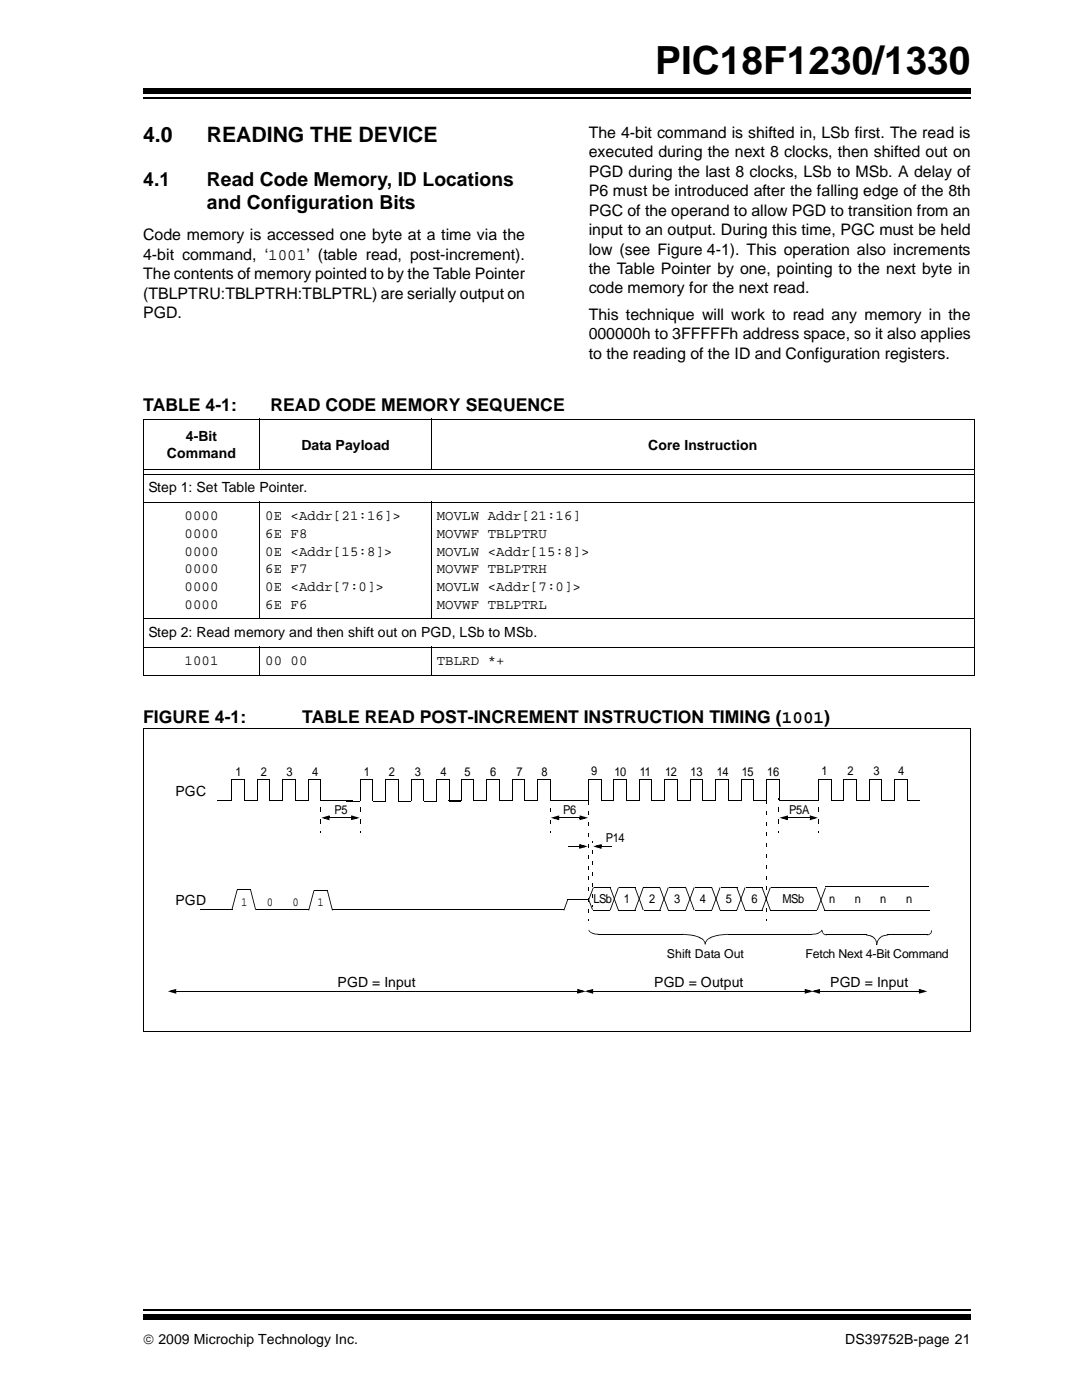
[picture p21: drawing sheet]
<svg xmlns="http://www.w3.org/2000/svg" width="216mm" height="279mm" viewBox="0 0 216 279" stroke-linecap="round" stroke-linejoin="round" font-family="sans-serif">
<defs><g id="words">
<text font-size="7.7" x="130.7" y="14.7">PIC18F1230/1330</text>
<g font-size="4.2">
<text x="28.6" y="28.3">4.0</text>
<text x="41.3" y="28.3">READING THE DEVICE</text>
</g>
<g font-size="3.9">
<text x="28.6" y="37.2">4.1</text>
<text x="41.3" y="41.8">and Configuration Bits</text>
<text x="41.3" y="37.2">Read Code Memory, ID Locations</text>
</g>
<g font-size="3.5">
<text x="28.6" y="82.1">TABLE 4-1:</text>
<text x="54" y="82.1">READ CODE MEMORY SEQUENCE</text>
<text x="28.6" y="144.2">FIGURE 4-1:</text>
<text x="60.3" y="144.2">TABLE READ POST-INCREMENT INSTRUCTION TIMING (1001)</text>
</g>
<g font-size="3.2">
<text x="117.5" y="27.5">The 4-bit command is shifted in, LSb first. The read is</text>
<text x="117.5" y="31.4">executed during the next 8 clocks, then shifted out on</text>
<text x="117.5" y="35.3">PGD during the last 8 clocks, LSb to MSb. A delay of</text>
<text x="117.5" y="39.2">P6 must be introduced after the falling edge of the 8th</text>
<text x="28.6" y="48">Code memory is accessed one byte at a time via the</text>
<text x="117.5" y="43.1">PGC of the operand to allow PGD to transition from an</text>
<text x="117.5" y="46.9">input to an output. During this time, PGC must be held</text>
<text x="28.6" y="51.9">4-bit command, ‘1001’ (table read, post-increment).</text>
<text x="117.5" y="50.8">low (see Figure 4-1). This operation also increments</text>
<text x="28.6" y="55.8">The contents of memory pointed to by the Table Pointer</text>
<text x="28.6" y="59.6">(TBLPTRU:TBLPTRH:TBLPTRL) are serially output on</text>
<text x="117.5" y="54.7">the Table Pointer by one, pointing to the next byte in</text>
<text x="117.5" y="58.6">code memory for the next read.</text>
<text x="28.6" y="63.5">PGD.</text>
<text x="117.5" y="63.9">This technique will work to read any memory in the</text>
<text x="117.5" y="67.7">000000h to 3FFFFFh address space, so it also applies</text>
<text x="117.5" y="71.6">to the reading of the ID and Configuration registers.</text>
</g>
<g font-size="2.8">
<text x="37.1" y="88">4-Bit</text>
<text x="60.2" y="89.7">Data Payload</text>
<text x="129.4" y="89.7">Core Instruction</text>
<text x="33.3" y="91.5">Command</text>
<text x="29.6" y="98.2">Step 1: Set Table Pointer.</text>
<text x="36.8" y="103.9">0000</text>
<text x="36.8" y="107.4">0000</text>
<text x="52.9" y="103.9">0E &lt;Addr[21:16]&gt;</text>
<text x="52.9" y="107.4">6E F8</text>
<text x="87.2" y="103.9">MOVLW Addr[21:16]</text>
<text x="87.2" y="107.4">MOVWF TBLPTRU</text>
<text x="36.8" y="110.9">0000</text>
<text x="52.9" y="110.9">0E &lt;Addr[15:8]&gt;</text>
<text x="87.2" y="110.9">MOVLW &lt;Addr[15:8]&gt;</text>
<text x="36.8" y="114.4">0000</text>
<text x="36.8" y="118">0000</text>
<text x="52.9" y="114.4">6E F7</text>
<text x="52.9" y="118">0E &lt;Addr[7:0]&gt;</text>
<text x="87.2" y="114.4">MOVWF TBLPTRH</text>
<text x="87.2" y="118">MOVLW &lt;Addr[7:0]&gt;</text>
<text x="36.8" y="121.5">0000</text>
<text x="52.9" y="121.5">6E F6</text>
<text x="87.2" y="121.5">MOVWF TBLPTRL</text>
<text x="29.6" y="127.1">Step 2: Read memory and then shift out on PGD, LSb to MSb.</text>
<text x="36.8" y="132.8">1001</text>
<text x="52.9" y="132.8">00 00</text>
<text x="87.2" y="132.8">TBLRD *+</text>
<text x="35.1" y="158.8">PGC</text>
<text x="35.1" y="180.6">PGD</text>
<text x="67.4" y="196.9">PGD = Input</text>
<text x="130.6" y="196.9">PGD = Output</text>
<text x="165.6" y="196.9">PGD = Input</text>
<text x="28.6" y="268.2">© 2009 Microchip Technology Inc.</text>
<text x="168.7" y="268.2">DS39752B-page 21</text>
</g>
<g font-size="2.5">
<text x="47" y="155">1</text>
<text x="52" y="155">2</text>
<text x="57.1" y="155">3</text>
<text x="62.3" y="155">4</text>
<text x="72.6" y="155">1</text>
<text x="77.6" y="155">2</text>
<text x="82.8" y="155">3</text>
<text x="87.9" y="155">4</text>
<text x="92.7" y="155">5</text>
<text x="97.8" y="155">6</text>
<text x="103.1" y="155">7</text>
<text x="108" y="155">8</text>
<text x="118" y="154.7">9</text>
<text x="122.6" y="154.8">10</text>
<text x="127.7" y="154.8">11</text>
<text x="132.7" y="154.8">12</text>
<text x="137.8" y="154.8">13</text>
<text x="143" y="154.8">14</text>
<text x="148" y="154.8">15</text>
<text x="153.1" y="154.8">16</text>
<text x="163.9" y="154.7">1</text>
<text x="169.1" y="154.7">2</text>
<text x="174.3" y="154.7">3</text>
<text x="179.2" y="154.7">4</text>
<text x="66.7" y="162.5">P5</text>
<text x="112.4" y="162.5">P6</text>
<text x="157.5" y="162.5">P5A</text>
<text x="120.9" y="168.1">P14</text>
<text x="48.1" y="180.7">1</text>
<text x="53.2" y="180.7">0</text>
<text x="58.3" y="180.7">0</text>
<text x="63.3" y="180.7">1</text>
<text x="118.4" y="180.3">LSb</text>
<text x="124.5" y="180.3">1</text>
<text x="129.5" y="180.3">2</text>
<text x="134.5" y="180.3">3</text>
<text x="139.7" y="180.3">4</text>
<text x="144.8" y="180.3">5</text>
<text x="149.9" y="180.3">6</text>
<text x="156.1" y="180.3">MSb</text>
<text x="165.4" y="180.3">n</text>
<text x="170.6" y="180.3">n</text>
<text x="175.6" y="180.3">n</text>
<text x="180.8" y="180.3">n</text>
<text x="133.1" y="191.1">Shift Data Out</text>
<text x="160.7" y="191.1">Fetch Next 4-Bit Command</text>
</g>
</g></defs>
<path d="M28.6 261.4h165.1" fill="none" stroke="#000" stroke-width=".34"/>
<path d="M28.6 262.4h165.1v1.1h-165.1z" fill="#000"/>
<path d="M28.6 17.3h165.1v5.4h-165.1z" fill="#fff"/>
<path d="M28.6 19.6h165.1" fill="none" stroke="#000" stroke-width=".34"/>
<g fill="#000">
<path d="M28.6 17.7h165.1v1.1h-165.1zM43.4 159.7h1.7v.2h-1.7zM64 159.3h.1v.4h-.1zM69 159.8h1.7v.1h-1.7zM71.8 159.3h.1v.4h-.1zM109.7 159.4h.2v.3h-.2zM117.3 158h.1v.4h-.1zM152.8 157.9h.2v.4h-.2zM155.3 159.3h.2v.4h-.2zM163.2 159.3h.1v.4h-.1zM49.9 177.6h.2l1 3.9-.2 .1zM64 165.9h.1v.4h-.1z"/>
<path d="M64 163.5h.1v.9h-.1zM64 161.2h.1v.8h-.1zM65.4 163h.3v.2h-.3zM65.2 177.7h.2l1 4h-.1zM64.1 163.2l1.6-.5-.1 .4-.8 .3-.1-.4 .9 .3-.1 .3-.1-.4h.3v.5zM70.1 162.7l1.7 .5-1.7 .5 .1-.4 .9-.3 .1 .4-1-.3 .1-.3 .1 .4h-.3zM70.1 163.2h.3v.3h-.3zM71.8 165.9h.1v.4h-.1zM71.8 163.5h.1v.9h-.1zM71.8 161.2h.1v.8h-.1zM109.7 166h.2v.3h-.2zM109.7 163.6h.2v.8h-.2z"/>
<path d="M109.7 161.3h.2v.8h-.2zM111.3 163h.3v.2h-.3zM109.9 163.2l1.7-.5-.1 .4-.9 .3-.1-.4 1 .3-.1 .3-.1-.4h.3v.5zM115.6 168.5l1.7 .4-1.7 .5 .1-.4 .9-.2 .1 .3-1-.3 .1-.3 .1 .4h-.3zM115.6 168.9h.3v.3h-.3zM115.7 162.7l1.6 .5-1.6 .5 .1-.4 .9-.3 .1 .4-1-.3 .1-.3 .1 .4h-.3zM115.7 163.2h.3v.3h-.3zM117.3 159.8h.1v.7h-.1zM117.3 162h.1v.7h-.1zM117.3 164.1h.1v.8h-.1zM117.3 166.3h.1v.7h-.1zM117.3 168.5h.1v.7h-.1z"/>
<path d="M117.3 170.6h.1v.7h-.1zM117.3 172.8h.1v.7h-.1zM117.3 174.9h.1v.7h-.1zM117.3 177.1h.1v.7h-.1zM117.3 179.2h.1v.7h-.1zM118.3 177.1h.2l-.9 2.5-.2-.1zM118.1 178.4h.1v.8h-.1zM118.1 176.2h.1v.8h-.1zM118.1 174.1h.1v.7h-.1zM118.1 171.9h.1v.7h-.1zM118.1 169.7h.1v.7h-.1zM118.1 167.9h.1v.4h-.1z"/>
<path d="M119.7 168.7h.4v.2h-.4zM118.4 168.9l1.7-.4-.2 .3-.9 .3v-.3l.9 .2-.1 .3-.1-.4h.4v.5zM123.3 177.1h.2l-.9 2.3h-.1zM121.7 177.1h.1l.9 2.3h-.2zM126.6 177.1h.2l.8 2.3h-.1zM128.3 177.1h.1l-.8 2.3h-.1zM131.6 177.1h.1l.9 2.3h-.2zM133.3 177.1h.1l-.8 2.3h-.2zM136.7 177.1h.2l.9 2.3h-.2zM138.4 177.1h.2l-.8 2.3h-.2zM141.9 177.1h.2l.9 2.3h-.2zM143.6 177.1h.2l-.8 2.3h-.2z"/>
<path d="M148.6 177.1h.2l-.9 2.3h-.2zM146.9 177.1h.2l.9 2.3h-.2zM153.6 177.1h.2l-.9 2.3h-.1zM152.8 159.7h.2v.7h-.2zM152.8 161.9h.2v.7h-.2zM152.8 164h.2v.7h-.2zM152.8 166.2h.2v.7h-.2zM152.8 168.3h.2v.8h-.2zM152.8 170.5h.2v.7h-.2zM152.8 172.6h.2v.7h-.2zM152.8 174.8h.2v.7h-.2zM152.8 176.9h.2v.7h-.2z"/>
<path d="M152.8 179.1h.2v.7h-.2zM152 177.1h.1l.9 2.3h-.2zM155.3 165.9h.2v.4h-.2zM155.3 163.5h.2v.9h-.2zM155.3 161.2h.2v.8h-.2zM156.9 163h.3v.2h-.3zM155.5 163.2l1.7-.5-.1 .4-.9 .3-.1-.4 1 .3-.1 .3-.1-.4h.3v.5zM161.6 162.7l1.6 .5-1.6 .5 .1-.4 .9-.3v.4l-.9-.3 .1-.3 .1 .4h-.3zM161.6 163.2h.3v.3h-.3zM163.2 165.9h.1v.4h-.1zM163.2 163.5h.1v.9h-.1zM163.2 161.2h.1v.8h-.1z"/>
<path d="M162.8 177.1h.2l.8 2.3h-.1zM34.8 197.6h.4v.2h-.4zM33.5 197.8l1.7-.4-.1 .4-.9 .2-.1-.3 1 .2-.1 .4-.2-.5h.4v.5zM47.2 177.6h.2l-1 4-.2-.1zM62.6 177.7h.1l-1 4h-.2zM113.2 179.5h.2l-.8 2.2h-.2zM115.2 197.4l1.7 .4-1.7 .5 .1-.4 .9-.2 .1 .3-1-.2 .1-.4 .1 .4h-.3zM115.2 197.8h.3v.3h-.3zM117.3 181.4h.1v.7h-.1zM117.3 183.5h.1v.4h-.1zM117.4 185.6h.2zM117.4 185.7l.2-.1 .1 .3-.1 .1z"/>
<path d="M117.7 185.9l.4 .2-.1 .1-.4-.2zM118 197.6h.4v.2h-.4zM118.1 180.6h.1v.4h-.1zM117.4 179.6l.2-.1 .7 2-.1 .1zM116.7 197.8l1.7-.4-.2 .4-.9 .2v-.3l.9 .2v.4l-.2-.5h.4v.5zM119.3 186.4l.1 .1zM119.4 186.4l.1 .1zM118.1 186.1l.6 .2 .7 .1v.1h-.7l-.6-.2zM122.5 179.3l.2 .1-.9 2.3-.1-.1zM122.5 179.4l.1-.1 .9 2.3-.2 .1zM127.5 179.3l.1 .1-.8 2.3-.2-.1zM127.5 179.4l.1-.1 .8 2.3-.1 .1z"/>
<path d="M132.4 179.3l.2 .1-.9 2.3-.1-.1zM132.4 179.4l.2-.1 .8 2.3-.1 .1zM136.1 186.4l.1 .1zM136.2 186.4l2.6 .3 .9 .3 .7 .6-.1 .1-.4-.4-1.2-.4-2.5-.4zM137.6 179.3l.2 .1-.9 2.3-.2-.1zM137.6 179.4l.2-.1 .8 2.3-.2 .1zM140.3 187.7l.1-.1 .3 .4-.1 .1zM140.6 188.4l.2 .1zM141 187.6l1-.7 .7-.2v.2l-1.2 .4-.4 .4-.3 .7h-.2zM140.5 188h.2l.1 .4h-.2zM140.6 188.4h.2zM142.8 179.3l.2 .1-.9 2.3-.2-.1z"/>
<path d="M142.7 186.7l.8-.2v.2l-.8 .2zM143.5 186.5l1.7-.1v.1l-1.7 .2zM142.8 179.4l.2-.1 .8 2.3-.2 .1zM145.2 186.4l.1 .1zM147.8 179.3l.2 .1-.9 2.3-.2-.1zM147.7 179.4l.2-.1 .9 2.3-.2 .1zM152.8 179.3l.2 .1-.9 2.3-.1-.1zM152.8 181.2h.2v.8h-.2zM152.8 183.4h.2v.3h-.2zM152.8 179.4l.1-.1 .9 2.3-.2 .1zM160.6 197.4l1.7 .4-1.7 .5 .1-.4 .9-.2 .1 .3-1-.2 .1-.4 .1 .4h-.3zM160.6 197.8h.3v.3h-.3z"/>
<path d="M161.9 186.4l.1 .1zM162 186.4l.1 .1zM162 186.4l.7-.1v.2h-.7zM164.6 177.1l.2 .1-1.6 4.4h-.2zM163.3 197.6h.3v.2h-.3zM162.7 186.3l.7-.2v.2l-.6 .2zM161.9 197.8l1.7-.4-.1 .4-.9 .2-.1-.3 1 .2-.1 .4-.1-.5h.3v.5zM164 185.7l.1-.1zM163.9 185.6h.2zM163.3 186.1l.4-.2 .2-.3 .1 .1-.1 .3-.5 .3zM164 185.8l.1-.1 .1 .4h-.2zM164 186.1h.2l.2 .2-.1 .1z"/>
<path d="M163.6 179.4l.2-.1 .8 2.3-.1 .1zM165 186.5l.1 .2zM164.3 186.3l.7 .2v.2l-.4-.1-.3-.2zM172.8 186.5v.2zM172.9 186.5a2.09 2.09 0 0 1 2 1.2l-.1 .1-.8-.8-1.2-.3zM174.9 188.5l.1 .1zM175.6 187.1l.3-.3 .1 .2-.8 .8-.2 .7h-.1l.1-.8zM174.7 187.8l.2-.1 .1 .4h-.2zM174.8 188.1h.2v.4h-.1zM175.9 186.8l.3-.1 .1 .1-.4 .2zM176.3 186.7l.8-.2 .1 .2-.9 .1zM177.1 186.5l.1 .2z"/>
<path d="M183.3 197.4l1.7 .4-1.7 .5 .2-.4 .9-.2v.3l-.9-.2 .1-.4 .1 .4h-.4zM183.3 197.8h.4v.3h-.4zM184.9 186.5l.1 .2zM185 186.5h.3v.1l-.3 .1zM185.3 186.5l.3-.2 .1 .1-.4 .2zM185.8 185.6l.2 .2zM185.8 185.7l.2 .1-.3 .6-.1-.1z"/>
</g>
<g fill="none" stroke="#000" stroke-width=".2">
<path d="M28.5 83.6h166M28.6 83.7v51M28.7 93.8h165.6M28.7 94.6h165.6M51.9 83.5v10.2M86.1 83.5v10.2M194.4 83.7v51M28.5 100.2h166M51.9 100.1v23.5M86.1 100.1v23.5M28.5 123.5h166M28.5 129.1h166"/>
<path d="M28.5 134.8h166M51.9 129v5.8M86.1 129v5.8M28.7 145.4h165M28.7 145.3v60.6M43.7 159.8h2.5v-4.2h2.6v4.2h2.5v-4.2h2.5v4.2h2.6v-4.2h2.5v4.2h2.6v-4.2h2.5v4.2h6.4M69.3 159.9h2.6M71.8 155.6v4.3M71.9 155.6h2.5v4.3h2.6v-4.3h2.5v4.3h2.5v-4.3h2.6v4.3h2.5v-4.3h2.6v4.3h2.3M89.5 159.8h2.5v-4.2h2.6v4.2h2.5v-4.2h2.6v4.2h2.5v-4.2h2.5v4.2h2.6v-4.2h2.5v4.2M109.9 159.8h7.5v-4.2h2.5v4.2h2.6v-4.2h2.5v4.2h2.5v-4.2h2.6v4.2h2.5v-4.2h2.6v4.2h2.5v-4.2h2.5v4.2h2.6v-4.2h2.5v4.2h2.6v-4.2h2.5v4.2h2.5v-4.2h2.6v4.2M155.4 159.8h7.9v-4.2h2.5v4.2h2.6v-4.2h2.5v4.2h2.5v-4.2h2.6v4.2h2.5v-4.2h2.6v4.2"/>
<path d="M181 159.8h2.5M193.6 145.4v60.6M47.3 177.6h2.7M62.7 177.7h2.6M65.8 163.2h4.3M111.6 163.2h4.1M113.2 179.5h4.3M113.4 168.9h2.2M118.5 177.2h3.3M120.1 168.9h2.1M123.4 177.2h3.4M128.4 177.2h3.3"/>
<path d="M133.5 177.2h3.4M138.6 177.2h3.4M143.8 177.2h3.4M148.8 177.2h3.3M153.9 177.2h9M157.2 163.2h4.4M164.7 177h20.7M35.2 197.8h80M40 181.6h6.4M51.1 181.6h10.5M66.4 181.6h46.2M118.3 181.7h3.4"/>
<path d="M118.4 197.8h42.2M119.4 186.5h16.8M123.4 181.7h3.5M128.4 181.7h3.4M133.4 181.7h3.5M138.7 181.7h3.4M143.7 181.7h3.4M145.2 186.5h16.8M148.7 181.7h3.4M153.8 181.7h9.3M163.6 197.8h19.7M164.6 181.7h20.9"/>
<path d="M164.9 186.6h8M177 186.6h8M28.6 205.9h165"/>
</g>
<g fill="#000">
<path d="M64.7 163.2l.9-.2v.5zM70.2 163l.9 .2-.9 .3zM110.5 163.2l.9-.2v.5zM115.7 168.7l.9 .2-.9 .3zM115.8 163l.9 .2-.9 .3zM119 168.9l.9-.2v.5zM156.2 163.2l.9-.2v.5zM161.8 163l.8 .2-.8 .3zM34.1 197.8l.9-.2v.5zM115.4 197.6l.8 .2-.8 .3zM117.3 197.8l.9-.2v.5zM160.7 197.6l.9 .2-.9 .3z"/>
<path d="M162.6 197.8l.8-.2v.5zM183.5 197.6l.9 .2-.9 .3z"/>
</g>
<use href="#words"/>
</svg>
